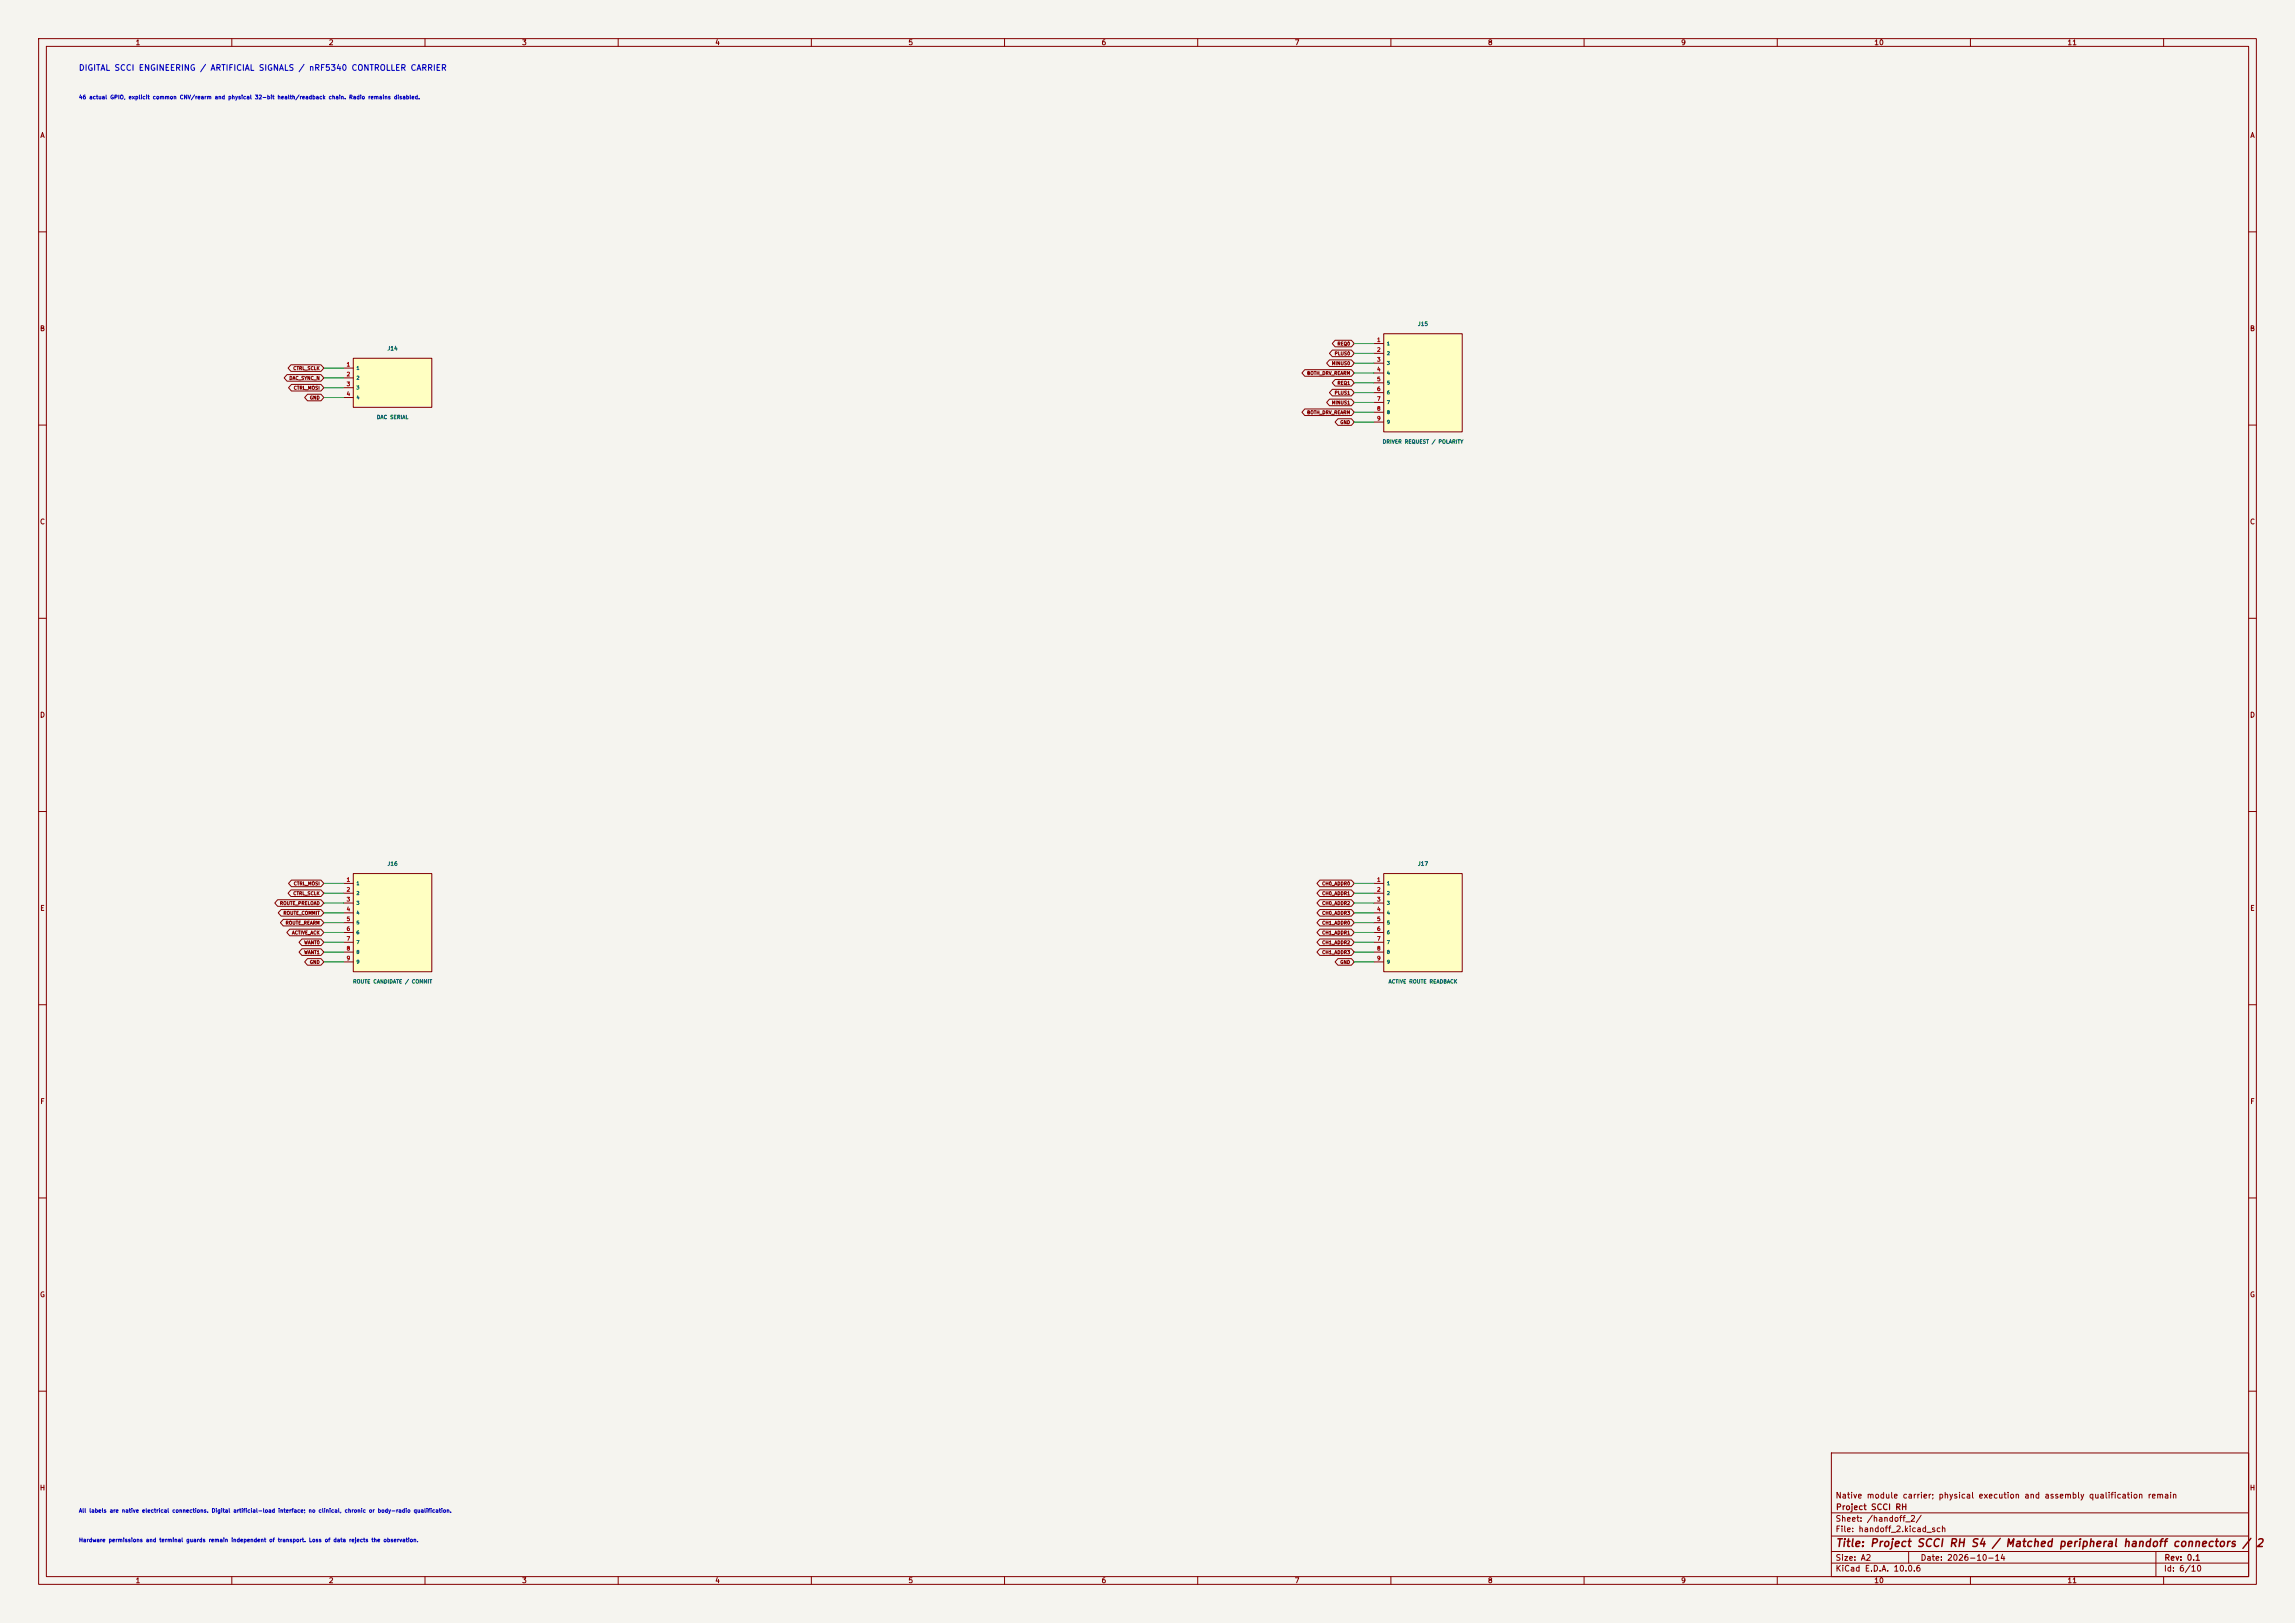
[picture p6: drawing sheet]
<svg xmlns="http://www.w3.org/2000/svg" width="594mm" height="420mm" viewBox="0 0 594 420" stroke-linecap="round" stroke-linejoin="round" font-family="sans-serif">
<defs><g id="words">
<text font-size="2" fill="#840000" x="475" y="400.8">Title: Project SCCI RH S4 / Matched peripheral handoff connectors / 2</text>
<text font-size="1.5" fill="#0000c2" x="20.3" y="18.7">DIGITAL SCCI ENGINEERING / ARTIFICIAL SIGNALS / nRF5340 CONTROLLER CARRIER</text>
<g font-size="1.5" fill="#840000">
<text x="475" y="388.1">Native module carrier; physical execution and assembly qualification remain</text>
<text x="475" y="394.1">Sheet: /handoff_2/</text>
<text x="475.1" y="391.1">Project SCCI RH</text>
<text x="475" y="396.8">File: handoff_2.kicad_sch</text>
<text x="475" y="407">KiCad E.D.A. 10.0.6</text>
<text x="475" y="404.2">Size: A2</text>
<text x="497" y="404.2">Date: 2026-10-14</text>
<text x="560" y="407">Id: 6/10</text>
<text x="560.1" y="404.2">Rev: 0.1</text>
</g>
<g font-size="1.3" fill="#840000">
<text x="35" y="12">1</text>
<text x="85" y="12">2</text>
<text x="135" y="12">3</text>
<text x="185" y="12">4</text>
<text x="235" y="12">5</text>
<text x="285" y="12">6</text>
<text x="335" y="12">7</text>
<text x="385" y="12">8</text>
<text x="435" y="12">9</text>
<text x="485" y="12">10</text>
<text x="535" y="12">11</text>
<text x="10.3" y="36">A</text>
<text x="582.3" y="36">A</text>
<text x="10.2" y="86">B</text>
<text x="582.2" y="86">B</text>
<text x="10.2" y="136">C</text>
<text x="582.2" y="136">C</text>
<text x="10.2" y="186">D</text>
<text x="582.2" y="186">D</text>
<text x="10.3" y="236">E</text>
<text x="582.3" y="236">E</text>
<text x="10.3" y="286">F</text>
<text x="582.3" y="286">F</text>
<text x="10.2" y="336">G</text>
<text x="582.2" y="336">G</text>
<text x="10.2" y="386">H</text>
<text x="582.2" y="386">H</text>
<text x="35" y="410">1</text>
<text x="85" y="410">2</text>
<text x="135" y="410">3</text>
<text x="185" y="410">4</text>
<text x="235" y="410">5</text>
<text x="285" y="410">6</text>
<text x="335" y="410">7</text>
<text x="385" y="410">8</text>
<text x="435" y="410">9</text>
<text x="485" y="410">10</text>
<text x="535" y="410">11</text>
</g>
<g font-size="1" fill="#0000c2">
<text x="20.3" y="25.9">46 actual GPIO, explicit common CNV/rearm and physical 32-bit health/readback chain. Radio remains disabled.</text>
<text x="20.3" y="391.7">All labels are native electrical connections. Digital artificial-load interface; no clinical, chronic or body-radio qualification.</text>
<text x="20.3" y="399.3">Hardware permissions and terminal guards remain independent of transport. Loss of data rejects the observation.</text>
</g>
<g font-size="1" fill="#a90000">
<text x="356.3" y="88.7">1</text>
<text x="89.6" y="95.1">1</text>
<text x="356.3" y="91.3">2</text>
<text x="356.3" y="93.8">3</text>
<text x="89.6" y="97.6">2</text>
<text x="89.6" y="100.1">3</text>
<text x="356.3" y="96.3">4</text>
<text x="356.3" y="98.9">5</text>
<text x="356.3" y="101.4">6</text>
<text x="89.6" y="102.7">4</text>
<text x="356.3" y="104">7</text>
<text x="356.3" y="106.5">8</text>
<text x="356.3" y="109">9</text>
<text x="89.6" y="228.4">1</text>
<text x="89.6" y="231">2</text>
<text x="89.6" y="233.5">3</text>
<text x="356.3" y="228.4">1</text>
<text x="356.3" y="231">2</text>
<text x="356.3" y="233.5">3</text>
<text x="89.6" y="236">4</text>
<text x="89.6" y="238.6">5</text>
<text x="356.3" y="236">4</text>
<text x="356.3" y="238.6">5</text>
<text x="89.6" y="241.1">6</text>
<text x="89.6" y="243.7">7</text>
<text x="356.3" y="241.1">6</text>
<text x="356.3" y="243.7">7</text>
<text x="89.6" y="246.2">8</text>
<text x="89.6" y="248.7">9</text>
<text x="356.3" y="246.2">8</text>
<text x="356.3" y="248.7">9</text>
</g>
<g font-size="1" fill="#006464">
<text x="366.9" y="84.6">J15</text>
<text x="100.2" y="90.9">J14</text>
<text x="97.4" y="108.7">DAC SERIAL</text>
<text x="357.8" y="115">DRIVER REQUEST / POLARITY</text>
<text x="100.2" y="224.3">J16</text>
<text x="366.9" y="224.3">J17</text>
<text x="91.3" y="254.7">ROUTE CANDIDATE / COMMIT</text>
<text x="359.3" y="254.7">ACTIVE ROUTE READBACK</text>
</g>
<g font-size=".9" fill="#840000">
<text x="346.1" y="89.6">REQ0</text>
<text x="75.8" y="96">CTRL_SCLK</text>
<text x="344.6" y="94.7">MINUS0</text>
<text x="345.3" y="92.1">PLUS0</text>
<text x="74.8" y="98.5">DAC_SYNC_N</text>
<text x="75.9" y="101">CTRL_MOSI</text>
<text x="338.2" y="97.2">BOTH_DRV_REARM</text>
<text x="346.1" y="99.8">REQ1</text>
<text x="80.1" y="103.6">GND</text>
<text x="338.2" y="107.4">BOTH_DRV_REARM</text>
<text x="344.6" y="104.8">MINUS1</text>
<text x="345.3" y="102.3">PLUS1</text>
<text x="346.8" y="109.9">GND</text>
<text x="75.8" y="231.8">CTRL_SCLK</text>
<text x="75.9" y="229.3">CTRL_MOSI</text>
<text x="342.1" y="229.3">CH0_ADDR0</text>
<text x="342.1" y="231.8">CH0_ADDR1</text>
<text x="72.4" y="234.4">ROUTE_PRELOAD</text>
<text x="73.2" y="236.9">ROUTE_COMMIT</text>
<text x="73.8" y="239.5">ROUTE_REARM</text>
<text x="342.1" y="234.4">CH0_ADDR2</text>
<text x="342.1" y="236.9">CH0_ADDR3</text>
<text x="342.1" y="239.5">CH1_ADDR0</text>
<text x="75.5" y="242">ACTIVE_ACK</text>
<text x="78.6" y="244.5">WANT0</text>
<text x="342.1" y="242">CH1_ADDR1</text>
<text x="342.1" y="244.5">CH1_ADDR2</text>
<text x="78.6" y="247.1">WANT1</text>
<text x="80.1" y="249.6">GND</text>
<text x="342.1" y="247.1">CH1_ADDR3</text>
<text x="346.8" y="249.6">GND</text>
</g>
<g font-size=".9" fill="#006464">
<text x="358.9" y="89.5">1</text>
<text x="92.2" y="95.9">1</text>
<text x="358.9" y="92.1">2</text>
<text x="358.9" y="94.6">3</text>
<text x="92.2" y="98.4">2</text>
<text x="92.2" y="101">3</text>
<text x="358.9" y="97.2">4</text>
<text x="358.9" y="99.7">5</text>
<text x="92.2" y="103.5">4</text>
<text x="358.9" y="102.2">6</text>
<text x="358.9" y="104.8">7</text>
<text x="358.9" y="107.3">8</text>
<text x="358.9" y="109.9">9</text>
<text x="92.2" y="229.2">1</text>
<text x="92.2" y="231.8">2</text>
<text x="358.9" y="229.2">1</text>
<text x="358.9" y="231.8">2</text>
<text x="92.2" y="234.3">3</text>
<text x="92.2" y="236.9">4</text>
<text x="92.2" y="239.4">5</text>
<text x="358.9" y="234.3">3</text>
<text x="358.9" y="236.9">4</text>
<text x="358.9" y="239.4">5</text>
<text x="92.2" y="241.9">6</text>
<text x="92.2" y="244.5">7</text>
<text x="358.9" y="241.9">6</text>
<text x="358.9" y="244.5">7</text>
<text x="92.2" y="247">8</text>
<text x="92.2" y="249.6">9</text>
<text x="358.9" y="247">8</text>
<text x="358.9" y="249.6">9</text>
</g>
</g></defs>
<path d="M0 0h594v420h-594z" fill="#f5f4ef" stroke="#f5f4ef" stroke-width=".26"/>
<g fill="none" stroke="#840000" stroke-width=".26">
<path d="M10 10h574v400h-574zM12 12h570v396h-570zM60 10v2M110 10v2M160 10v2M210 10v2M260 10v2M310 10v2M360 10v2M410 10v2M460 10v2M510 10v2"/>
<path d="M560 10v2M10 60h2M582 60h2M10 110h2M582 110h2M10 160h2M582 160h2M10 210h2M582 210h2M10 260h2M582 260h2M10 310h2"/>
<path d="M582 310h2M10 360h2M474 376h108v32h-108zM582 360h2M474 397.5h108M474 391.5h108M60 408v2M110 408v2M160 408v2M210 408v2M260 408v2M310 408v2"/>
<path d="M360 408v2M410 408v2M460 408v2M474 404.5h108M474 401.5h108M494 401.5v3M510 408v2M558 401.5v6.5M560 408v2"/>
</g>
<path d="M358.1 226.1h20.4v25.4h-20.4z" fill="#ffffc2"/>
<path d="M355.6 228.6h2.5M355.6 231.1h2.5M355.6 233.7h2.5M355.6 236.2h2.5M355.6 238.8h2.5M358.1 226.1h20.4v25.4h-20.4zM355.6 241.3h2.5M355.6 243.8h2.5M355.6 246.4h2.5M355.6 248.9h2.5" fill="none" stroke="#840000" stroke-width=".26"/>
<path d="M358.1 86.4h20.4v25.4h-20.4z" fill="#ffffc2"/>
<path d="M355.6 88.9h2.5M355.6 91.4h2.5M355.6 94h2.5M355.6 96.5h2.5M355.6 99.1h2.5M358.1 86.4h20.4v25.4h-20.4zM355.6 101.6h2.5M355.6 104.1h2.5M355.6 106.7h2.5M355.6 109.2h2.5" fill="none" stroke="#840000" stroke-width=".26"/>
<path d="M91.4 92.7h20.4v12.7h-20.4z" fill="#ffffc2"/>
<path d="M88.9 95.3h2.5M88.9 97.8h2.5M91.4 92.7h20.4v12.7h-20.4zM88.9 100.3h2.5M88.9 102.9h2.5" fill="none" stroke="#840000" stroke-width=".26"/>
<path d="M91.4 226.1h20.4v25.4h-20.4z" fill="#ffffc2"/>
<g fill="none" stroke="#840000" stroke-width=".26">
<path d="M74.3 96.9h8.8l.7 .9-.7 .8h-8.8l-.8-.8zM75.3 94.4h7.8l.7 .9-.7 .8h-7.8l-.7-.8zM75.4 99.5h7.7l.7 .8-.7 .9h-7.7l-.7-.9zM337.7 95.7h12.1l.7 .8-.7 .9h-12.1l-.7-.9zM344.1 93.1h5.7l.7 .9-.7 .8h-5.7l-.7-.8zM344.8 90.6h5l.7 .8-.7 .9h-5l-.7-.9zM345.6 88h4.2l.7 .9-.7 .9h-4.2l-.8-.9zM345.6 98.2h4.2l.7 .9-.7 .8h-4.2l-.8-.8zM79.6 102h3.5l.7 .9-.7 .8h-3.5l-.8-.8zM337.7 105.8h12.1l.7 .9-.7 .8h-12.1l-.7-.8zM344.1 103.3h5.7l.7 .8-.7 .9h-5.7l-.7-.9zM344.8 100.7h5l.7 .9-.7 .9h-5l-.7-.9z"/>
<path d="M346.3 108.4h3.5l.7 .8-.7 .9h-3.5l-.8-.9zM71.9 232.8h11.2l.7 .9-.7 .8h-11.2l-.8-.8zM72.8 235.4h10.3l.7 .8-.7 .9h-10.3l-.8-.9zM73.3 237.9h9.8l.7 .9-.7 .8h-9.8l-.7-.8zM75.3 230.3h7.8l.7 .8-.7 .9h-7.8l-.7-.9zM75.4 227.7h7.7l.7 .9-.7 .9h-7.7l-.7-.9zM88.9 228.6h2.5M88.9 231.1h2.5M88.9 233.7h2.5M88.9 236.2h2.5M88.9 238.8h2.5M91.4 226.1h20.4v25.4h-20.4z"/>
<path d="M341.6 232.8h8.2l.7 .9-.7 .8h-8.2l-.7-.8zM341.6 235.4h8.2l.7 .8-.7 .9h-8.2l-.7-.9zM341.6 237.9h8.2l.7 .9-.7 .8h-8.2l-.7-.8zM341.6 227.7h8.2l.7 .9-.7 .9h-8.2l-.7-.9zM341.6 230.3h8.2l.7 .8-.7 .9h-8.2l-.7-.9zM75 240.4h8.1l.7 .9-.7 .9h-8.1l-.8-.9zM78.1 243h5l.7 .8-.7 .9h-5l-.7-.9zM78.1 245.5h5l.7 .9-.7 .8h-5l-.7-.8zM79.6 248.1h3.5l.7 .8-.7 .9h-3.5l-.8-.9zM88.9 241.3h2.5M88.9 243.8h2.5M88.9 246.4h2.5"/>
<path d="M88.9 248.9h2.5M341.6 240.4h8.2l.7 .9-.7 .9h-8.2l-.7-.9zM341.6 243h8.2l.7 .8-.7 .9h-8.2l-.7-.9zM341.6 245.5h8.2l.7 .9-.7 .8h-8.2l-.7-.8zM346.3 248.1h3.5l.7 .8-.7 .9h-3.5l-.8-.9z"/>
</g>
<g fill="none" stroke="#009600" stroke-width=".26">
<path d="M83.8 97.8h5.1M83.8 95.3h5.1M350.5 91.4h5.1M350.5 94h5.1M350.5 96.5h5.1M350.5 99.1h5.1M350.5 88.9h5.1M83.8 100.3h5.1M83.8 102.9h5.1M350.5 101.6h5.1M350.5 104.1h5.1M350.5 106.7h5.1"/>
<path d="M350.5 109.2h5.1M83.8 228.6h5.1M83.8 233.7h5.1M83.8 236.2h5.1M83.8 238.8h5.1M83.8 231.1h5.1M350.5 228.6h5.1M350.5 233.7h5.1M350.5 236.2h5.1M350.5 238.8h5.1M350.5 231.1h5.1M83.8 246.4h5.1"/>
<path d="M83.8 248.9h5.1M83.8 241.3h5.1M83.8 243.8h5.1M350.5 246.4h5.1M350.5 248.9h5.1M350.5 241.3h5.1M350.5 243.8h5.1"/>
</g>
<use href="#words"/>
</svg>
